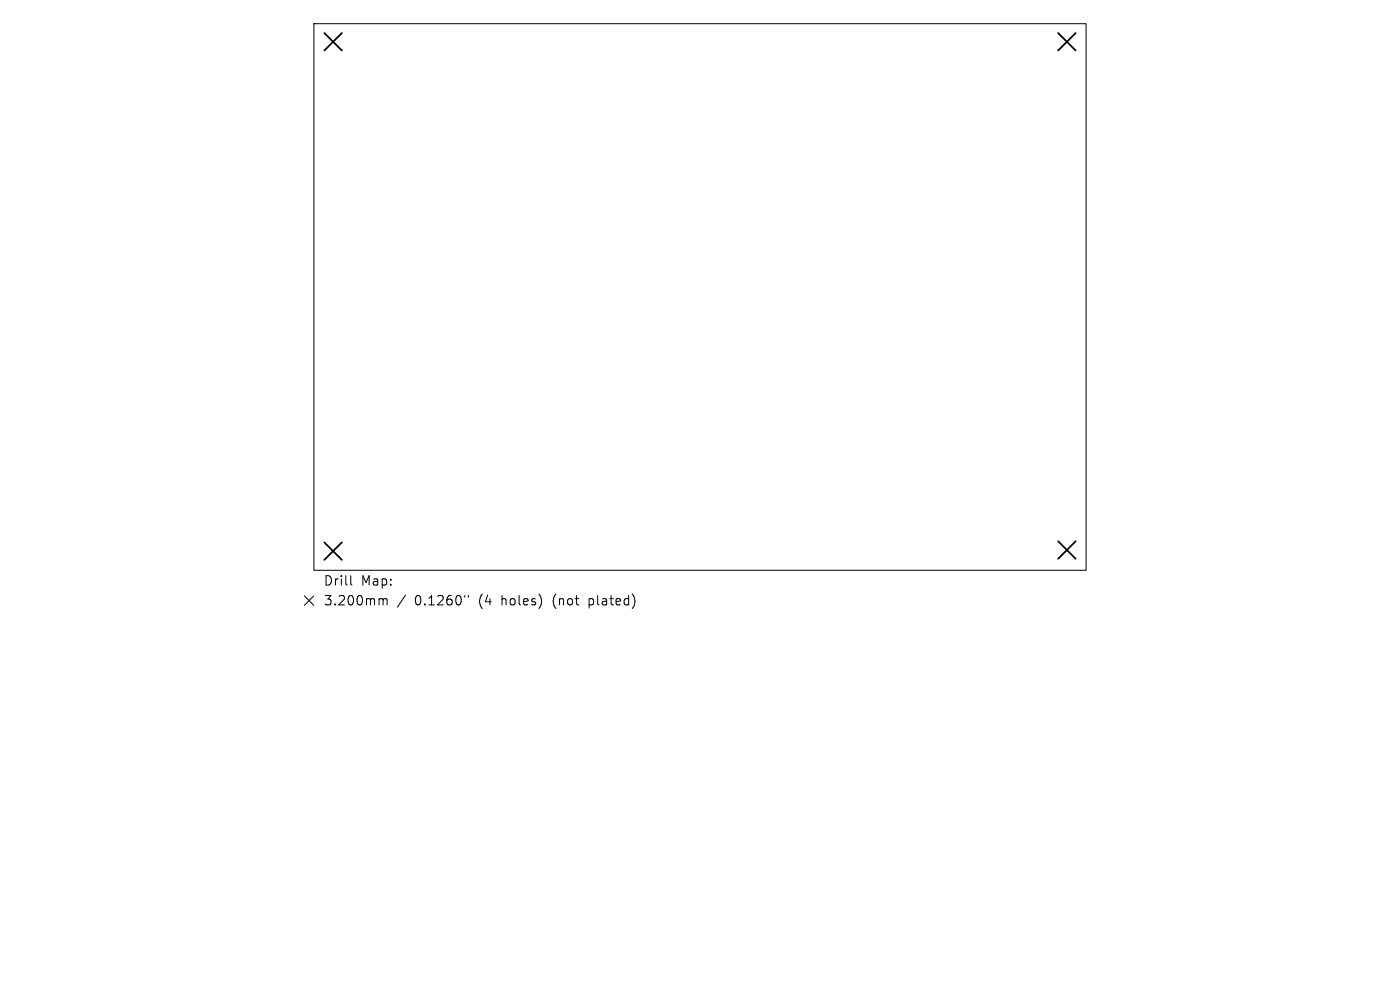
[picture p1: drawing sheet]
<svg xmlns="http://www.w3.org/2000/svg" width="297mm" height="210mm" viewBox="0 0 297 210" stroke-linecap="round" stroke-linejoin="round" font-family="sans-serif">
<defs><g id="words">
<g font-size="2.8">
<text x="68.6" y="124.5">Drill</text>
<text x="76.6" y="124.5">Map:</text>
<text x="68.6" y="128.7">3.200mm</text>
<text x="88" y="128.7">0.1260&quot;</text>
<text x="101.7" y="128.7">(4</text>
<text x="106.7" y="128.7">holes)</text>
<text x="117.8" y="128.7">(not</text>
<text x="125.6" y="128.7">plated)</text>
</g>
</g></defs>
<path d="M66.6 5h163.8v116h-163.8zM64.6 126.4l2 2M66.6 126.4l-2 2M74.4 122.1v1.7l.3 .3M80.7 127h.3l.3 .3M81.3 127.3l.3-.3 .4 .1 .1 1.2M81.3 127.3v1M86 126.2l-1.7 2.6M98.6 126.3v.4M99.4 126.3v.4" fill="none" stroke="#000" stroke-width=".21"/>
<path d="M68.8 7l3.7 3.7M72.5 7l-3.7 3.7M224.5 7l3.7 3.7M228.2 7l-3.7 3.7M68.8 115.1l3.7 3.7M72.5 115.1l-3.7 3.7M224.5 114.8l3.7 3.7M228.2 114.8l-3.7 3.7" fill="none" stroke="#000" stroke-width=".37"/>
<use href="#words"/>
</svg>
